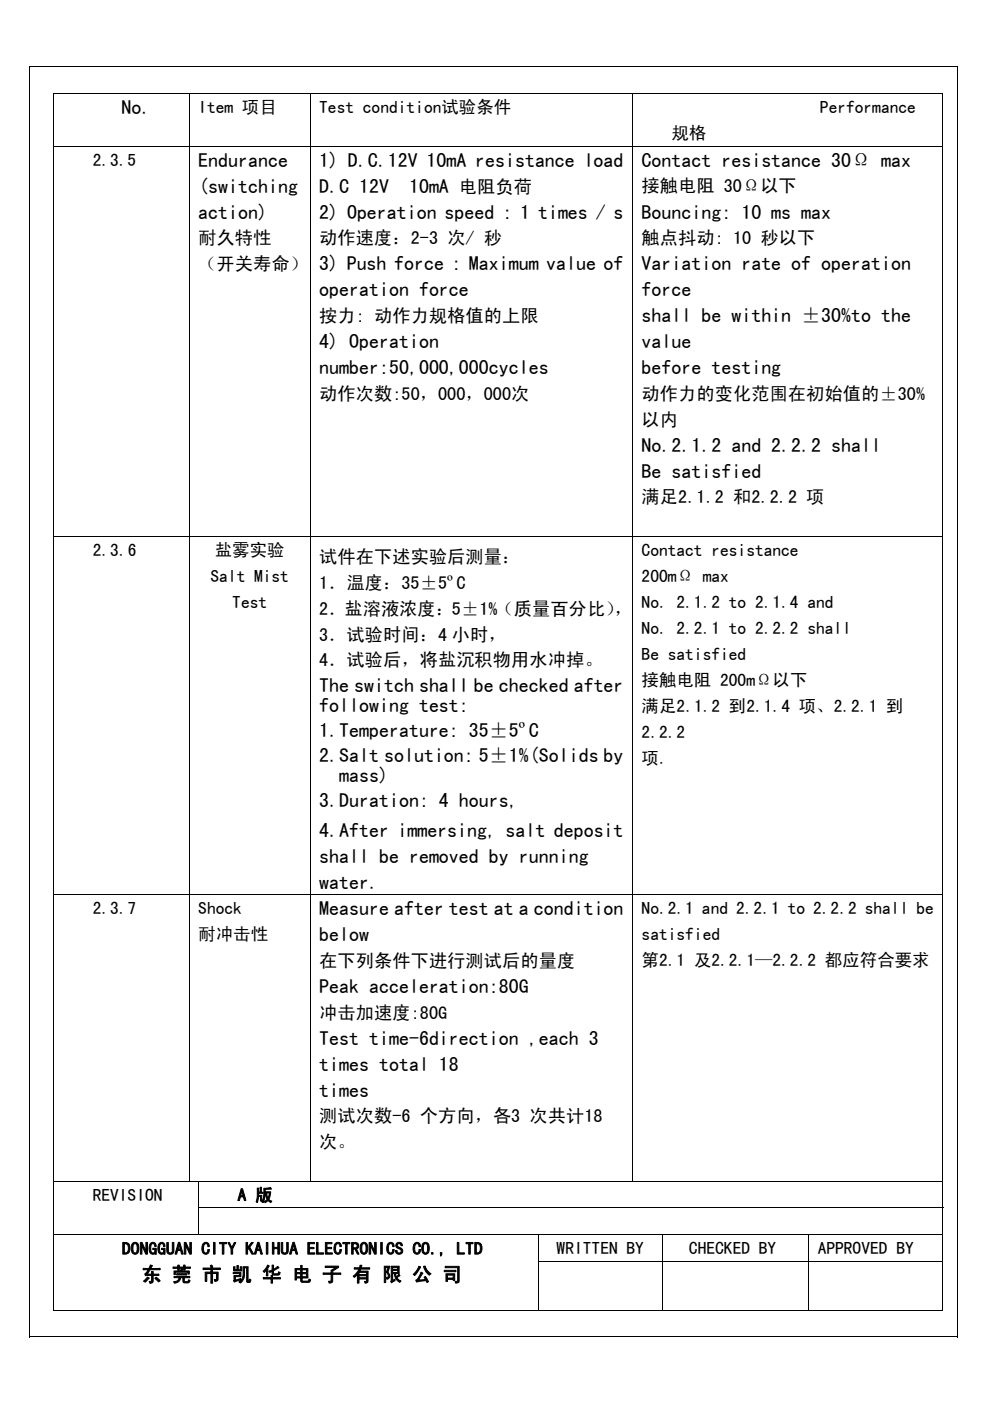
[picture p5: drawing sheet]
<svg xmlns="http://www.w3.org/2000/svg" width="210mm" height="297mm" viewBox="0 0 210 297" stroke-linecap="round" stroke-linejoin="round" font-family="sans-serif">
<defs><g id="words">
<g font-size="4.2">
<text x="25.8" y="24.2">No.</text>
<text x="42.1" y="35.3">Endurance</text>
<text x="67.7" y="35.3">1) D.C.12V 10mA resistance load</text>
<text x="136.1" y="35.3">Contact resistance 30Ω max</text>
<text x="42.1" y="40.8">(switching</text>
<text x="67.7" y="40.8">D.C 12V</text>
<text x="86.8" y="40.8">10mA 电阻负荷</text>
<text x="42.1" y="46.3">action)</text>
<text x="67.7" y="46.3">2) Operation speed : 1 times / s</text>
<text x="136.1" y="46.3">Bouncing: 10 ms max</text>
<text x="67.7" y="57.3">3) Push force : Maximum value of</text>
<text x="136.1" y="57.3">Variation rate of operation</text>
<text x="67.7" y="62.8">operation force</text>
<text x="136.1" y="62.8">force</text>
<text x="136.1" y="68.3">shall be within ±30%to the</text>
<text x="67.7" y="73.9">4) Operation</text>
<text x="136.1" y="73.9">value</text>
<text x="67.7" y="79.4">number:50,000,000cycles</text>
<text x="136.1" y="79.4">before testing</text>
<text x="136.1" y="95.9">No.2.1.2 and 2.2.2 shall</text>
<text x="136.1" y="101.4">Be satisfied</text>
<text x="67.7" y="146.7">The switch shall be checked after</text>
<text x="67.7" y="151">following test:</text>
<text x="67.7" y="156.3">1.Temperature: 35±5ºC</text>
<text x="67.7" y="161.6">2.Salt solution: 5±1%(Solids by</text>
<text x="71.9" y="165.8">mass)</text>
<text x="67.7" y="171.2">3.Duration: 4 hours,</text>
<text x="67.7" y="177.4">4.After immersing, salt deposit</text>
<text x="67.7" y="182.9">shall be removed by running</text>
<text x="67.7" y="188.4">water.</text>
<text x="67.7" y="194.1">Measure after test at a condition</text>
<text x="67.7" y="199.6">below</text>
<text x="67.7" y="210.6">Peak acceleration:80G</text>
<text x="67.7" y="221.6">Test time-6direction ,each 3</text>
<text x="67.7" y="227.1">times total 18</text>
<text x="67.7" y="232.6">times</text>
<text x="30" y="271.7">东 莞 市 凯 华 电 子 有 限 公 司</text>
</g>
<g font-size="3.9">
<text x="136.1" y="40.7">接触电阻 30Ω以下</text>
<text x="42.1" y="51.7">耐久特性</text>
<text x="67.7" y="51.7">动作速度：2-3 次/ 秒</text>
<text x="136.1" y="51.7">触点抖动: 10 秒以下</text>
<text x="42.1" y="57.2">（开关寿命）</text>
<text x="67.7" y="68.2">按力: 动作力规格值的上限</text>
<text x="67.7" y="84.7">动作次数:50，000，000次</text>
<text x="136.1" y="84.7">动作力的变化范围在初始值的±30%</text>
<text x="136.1" y="90.2">以内</text>
<text x="136.1" y="106.7">满足2.1.2 和2.2.2 项</text>
<text x="67.7" y="119.4">试件在下述实验后测量：</text>
<text x="67.7" y="124.9">1．温度：35±5ºC</text>
<text x="67.7" y="130.3">2．盐溶液浓度：5±1%（质量百分比）</text>
<text x="130.3" y="130.3">，</text>
<text x="67.7" y="135.8">3．试验时间：4 小时，</text>
<text x="67.7" y="141.3">4．试验后，将盐沉积物用水冲掉。</text>
<text x="67.7" y="205">在下列条件下进行测试后的量度</text>
<text x="67.7" y="216">冲击加速度:80G</text>
<text x="67.7" y="238">测试次数-6 个方向，各3 次共计18</text>
<text x="67.7" y="243.5">次。</text>
</g>
<g font-size="3.7">
<text x="42.1" y="24">Item 项目</text>
<text x="67.7" y="24">Test condition试验条件</text>
<text x="173.9" y="24">Performance</text>
<text x="142.4" y="29.5">规格</text>
<text x="19.7" y="35.1">2.3.5</text>
<text x="19.7" y="117.9">2.3.6</text>
<text x="45.6" y="117.9">盐雾实验</text>
<text x="136.1" y="117.9">Contact resistance</text>
<text x="44.6" y="123.4">Salt Mist</text>
<text x="136.1" y="123.4">200mΩ max</text>
<text x="49.3" y="128.9">Test</text>
<text x="136.1" y="128.9">No. 2.1.2 to 2.1.4 and</text>
<text x="136.1" y="134.4">No. 2.2.1 to 2.2.2 shall</text>
<text x="136.1" y="139.9">Be satisfied</text>
<text x="136.1" y="145.4">接触电阻 200mΩ以下</text>
<text x="136.1" y="150.9">满足2.1.2 到2.1.4 项、2.2.1 到</text>
<text x="136.1" y="156.4">2.2.2</text>
<text x="136.1" y="161.9">项.</text>
<text x="19.7" y="193.9">2.3.7</text>
<text x="42.1" y="193.9">Shock</text>
<text x="136.1" y="193.9">No.2.1 and 2.2.1 to 2.2.2 shall be</text>
<text x="42.1" y="199.4">耐冲击性</text>
<text x="136.1" y="199.4">satisfied</text>
<text x="136.1" y="204.9">第2.1 及2.2.1—2.2.2 都应符合要求</text>
<text x="19.7" y="254.6">REVISION</text>
<text x="50.4" y="254.6">A 版</text>
<text x="25.9" y="266">DONGGUAN CITY KAIHUA ELECTRONICS CO., LTD</text>
<text x="118.1" y="266">WRITTEN BY</text>
<text x="146.1" y="266">CHECKED BY</text>
<text x="173.4" y="266">APPROVED BY</text>
</g>
</g></defs>
<path d="M6.2 14.1h.2v.1h-.2zM11.3 19.7h.2v.2h-.2zM199.9 19.7h.2v.2h-.2zM203.1 14.1h.2v.1h-.2zM199.9 30.9h.2v.2h-.2zM199.9 113.6h.2v.2h-.2zM199.9 189.7h.2v.1h-.2zM11.3 256h.2v.2h-.2zM199.9 250.4h.2v.1h-.2zM11.3 267.4h.2v.2h-.2zM199.9 277.7h.2v.2h-.2zM203.1 283.4h.2v.1h-.2z" fill="#000"/>
<g fill="none" stroke="#000" stroke-width=".21">
<path d="M6.2 14.1h197.1M6.3 14.2v269.3M11.4 19.9v11M40.2 19.9v11M65.8 19.9v11M134.2 19.9v11M199.9 19.8h-188.6M200 19.9v11M203.2 14.2v269.3M11.4 31.1v82.5M40.2 31.1v82.5M65.8 31.1v82.5"/>
<path d="M134.2 31.1v82.5M199.9 31h-188.6M200 31.1v82.5M11.3 113.7h188.6M11.4 113.8v75.9M40.2 113.8v75.9M65.8 113.8v75.9M134.2 113.8v75.9M200 113.8v75.9M11.3 189.7h188.6M11.4 189.8v60.6M40.2 189.8v60.6"/>
<path d="M65.8 189.8v60.6M134.2 189.8v60.6M200 189.8v60.6M11.4 250.5v5.5M11.4 256.2v5.5M42 256.1h158.1M42.1 250.5v5.5M42.1 256.2v5.5M199.9 250.4h-188.6M200 250.5v5.5M200 256.2v5.5M11.3 261.8h188.8"/>
<path d="M11.3 277.8h102.9M11.4 261.9v5.5M11.4 267.6v10.3M114.2 267.5h85.9M114.3 261.9v5.5M114.3 267.6v10.3M114.4 277.8h26M140.5 261.9v5.5M140.5 267.6v10.3M140.6 277.8h30.8M171.5 261.9v5.5M171.5 267.6v10.3"/>
<path d="M171.6 277.8h28.3M200 261.9v5.5M200 267.6v10.3M6.2 283.4h196.9"/>
</g>
<use href="#words"/>
</svg>
